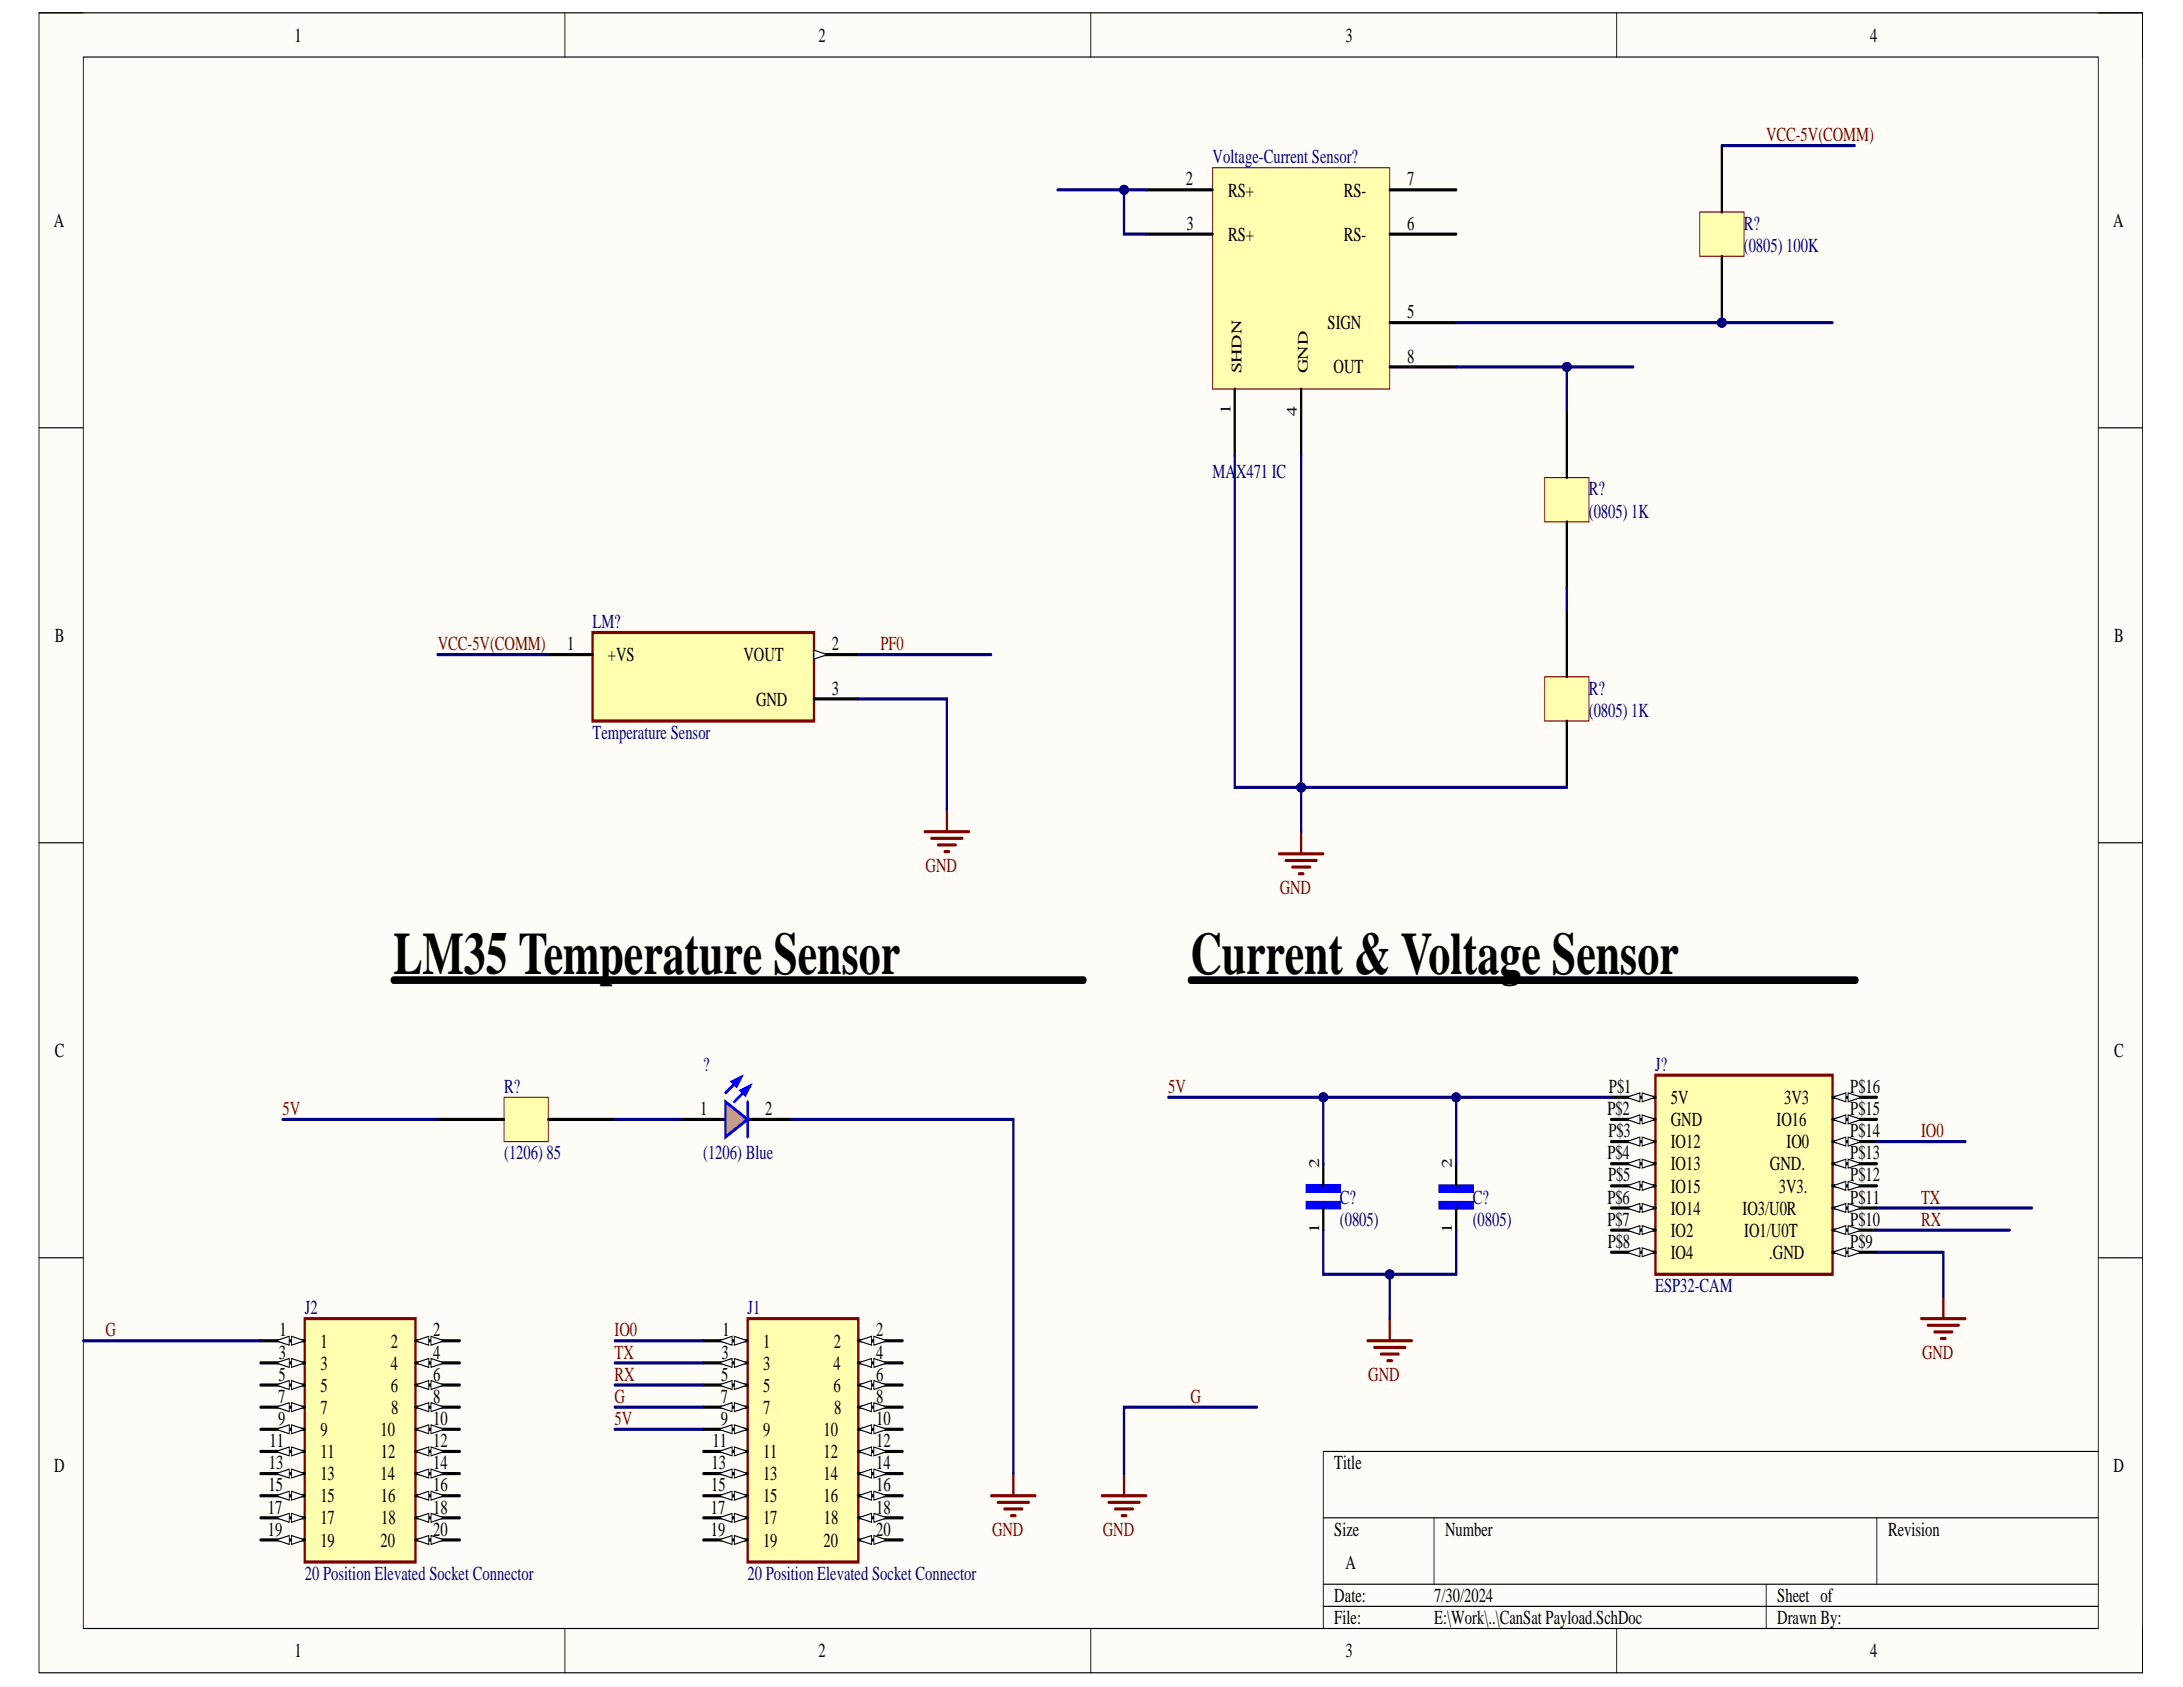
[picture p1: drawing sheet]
<svg xmlns="http://www.w3.org/2000/svg" width="279mm" height="216mm" viewBox="0 0 279 216" stroke-linecap="round" stroke-linejoin="round" font-family="sans-serif">
<defs><g id="words">
<g font-size="7.7">
<text x="50.4" y="124.6">LM35 Temperature Sensor</text>
<text x="152.4" y="124.6">Current &amp; Voltage Sensor</text>
</g>
<g font-size="2.5">
<text x="37.7" y="5.3">1</text>
<text x="104.8" y="5.3">2</text>
<text x="172.2" y="5.3">3</text>
<text x="239.4" y="5.3">4</text>
<text x="151.8" y="23.7">2</text>
<text x="180.1" y="23.7">7</text>
<text x="6.9" y="29.1">A</text>
<text x="151.9" y="29.4">3</text>
<text x="157.2" y="25.2">RS+</text>
<text x="172" y="25.2">RS-</text>
<text x="180.1" y="29.4">6</text>
<text x="270.5" y="29.1">A</text>
<text x="157.2" y="30.8">RS+</text>
<text x="172" y="30.8">RS-</text>
<text x="180.1" y="40.7">5</text>
<text x="169.9" y="42.2">SIGN</text>
<text x="170.7" y="47.8">OUT</text>
<text x="180.1" y="46.4">8</text>
<text x="7" y="82.2">B</text>
<text x="72.6" y="83.2">1</text>
<text x="106.5" y="83.2">2</text>
<text x="270.6" y="82.2">B</text>
<text x="77.8" y="84.6">+VS</text>
<text x="95.2" y="84.6">VOUT</text>
<text x="106.5" y="88.9">3</text>
<text x="96.8" y="90.3">GND</text>
<text x="7" y="135.3">C</text>
<text x="270.6" y="135.3">C</text>
<text x="89.6" y="142.7">1</text>
<text x="98" y="142.7">2</text>
<text x="205.7" y="142.7">P$2</text>
<text x="205.9" y="139.9">P$1</text>
<text x="213.8" y="141.3">5V</text>
<text x="228.4" y="141.3">3V3</text>
<text x="236.8" y="139.9">P$16</text>
<text x="236.8" y="142.7">P$15</text>
<text x="205.7" y="148.4">P$4</text>
<text x="205.8" y="145.5">P$3</text>
<text x="213.8" y="144.1">GND</text>
<text x="213.8" y="147">IO12</text>
<text x="213.8" y="149.8">IO13</text>
<text x="226.5" y="149.8">GND.</text>
<text x="227.4" y="144.1">IO16</text>
<text x="228.7" y="147">IO0</text>
<text x="236.8" y="145.5">P$14</text>
<text x="236.8" y="148.4">P$13</text>
<text x="205.7" y="154">P$6</text>
<text x="205.8" y="151.2">P$5</text>
<text x="213.8" y="152.6">IO15</text>
<text x="213.8" y="155.5">IO14</text>
<text x="223" y="155.5">IO3/U0R</text>
<text x="227.7" y="152.6">3V3.</text>
<text x="236.8" y="151.2">P$12</text>
<text x="236.8" y="154">P$11</text>
<text x="205.7" y="156.9">P$7</text>
<text x="205.8" y="159.7">P$8</text>
<text x="213.8" y="158.3">IO2</text>
<text x="213.8" y="161.1">IO4</text>
<text x="223.2" y="158.3">IO1/U0T</text>
<text x="226.5" y="161.1">.GND</text>
<text x="236.8" y="156.9">P$10</text>
<text x="236.8" y="159.7">P$9</text>
<text x="35.7" y="173.9">3</text>
<text x="35.8" y="171">1</text>
<text x="41" y="172.5">1</text>
<text x="50" y="172.5">2</text>
<text x="55.4" y="171">2</text>
<text x="55.4" y="173.9">4</text>
<text x="92.3" y="173.9">3</text>
<text x="92.5" y="171">1</text>
<text x="97.7" y="172.5">1</text>
<text x="106.7" y="172.5">2</text>
<text x="112.1" y="171">2</text>
<text x="112.1" y="173.9">4</text>
<text x="35.6" y="179.5">7</text>
<text x="35.6" y="176.7">5</text>
<text x="41" y="175.3">3</text>
<text x="41" y="178.1">5</text>
<text x="50" y="175.3">4</text>
<text x="50" y="178.1">6</text>
<text x="55.4" y="176.7">6</text>
<text x="55.4" y="179.5">8</text>
<text x="92.2" y="179.5">7</text>
<text x="92.3" y="176.7">5</text>
<text x="97.7" y="175.3">3</text>
<text x="97.7" y="178.1">5</text>
<text x="106.7" y="175.3">4</text>
<text x="106.7" y="178.1">6</text>
<text x="112.1" y="176.7">6</text>
<text x="112.1" y="179.5">8</text>
<text x="34.5" y="185.2">11</text>
<text x="35.6" y="182.4">9</text>
<text x="41" y="180.9">7</text>
<text x="41" y="183.8">9</text>
<text x="48.7" y="183.8">10</text>
<text x="50.1" y="180.9">8</text>
<text x="55.4" y="182.4">10</text>
<text x="55.4" y="185.2">12</text>
<text x="91.2" y="185.2">11</text>
<text x="92.2" y="182.4">9</text>
<text x="97.7" y="180.9">7</text>
<text x="97.7" y="183.8">9</text>
<text x="105.4" y="183.8">10</text>
<text x="106.8" y="180.9">8</text>
<text x="112.1" y="182.4">10</text>
<text x="112.1" y="185.2">12</text>
<text x="6.9" y="188.4">D</text>
<text x="34.4" y="190.9">15</text>
<text x="34.4" y="188">13</text>
<text x="41" y="186.6">11</text>
<text x="41" y="189.4">13</text>
<text x="48.7" y="189.4">14</text>
<text x="48.7" y="186.6">12</text>
<text x="55.4" y="188">14</text>
<text x="55.4" y="190.9">16</text>
<text x="91" y="190.9">15</text>
<text x="91.1" y="188">13</text>
<text x="97.7" y="186.6">11</text>
<text x="97.7" y="189.4">13</text>
<text x="105.4" y="186.6">12</text>
<text x="105.4" y="189.4">14</text>
<text x="112.1" y="188">14</text>
<text x="112.1" y="190.9">16</text>
<text x="170.8" y="188">Title</text>
<text x="270.5" y="188.4">D</text>
<text x="34.3" y="193.7">17</text>
<text x="34.3" y="196.5">19</text>
<text x="41" y="192.3">15</text>
<text x="41" y="195.1">17</text>
<text x="41" y="197.9">19</text>
<text x="48.7" y="197.9">20</text>
<text x="48.7" y="192.3">16</text>
<text x="48.8" y="195.1">18</text>
<text x="55.4" y="193.7">18</text>
<text x="55.4" y="196.5">20</text>
<text x="91" y="193.7">17</text>
<text x="91" y="196.5">19</text>
<text x="97.7" y="192.3">15</text>
<text x="97.7" y="195.1">17</text>
<text x="97.7" y="197.9">19</text>
<text x="105.4" y="192.3">16</text>
<text x="105.4" y="197.9">20</text>
<text x="105.4" y="195.1">18</text>
<text x="112.1" y="193.7">18</text>
<text x="112.1" y="196.5">20</text>
<text x="170.8" y="196.5">Size</text>
<text x="184.9" y="196.5">Number</text>
<text x="241.6" y="196.5">Revision</text>
<text x="172.2" y="200.8">A</text>
<text x="170.8" y="205">Date:</text>
<text x="170.8" y="207.9">File:</text>
<text x="183.6" y="205">7/30/2024</text>
<text x="183.6" y="207.9">E:\Work\..\CanSat Payload.SchDoc</text>
<text x="227.5" y="205">Sheet of</text>
<text x="227.5" y="207.9">Drawn By:</text>
<text x="37.7" y="212.1">1</text>
<text x="104.8" y="212.1">2</text>
<text x="172.2" y="212.1">3</text>
<text x="239.4" y="212.1">4</text>
</g>
<g font-size="2.5" fill="#000080">
<text x="155.2" y="20.9">Voltage-Current Sensor?</text>
<text x="223.2" y="29.4">R?</text>
<text x="223.2" y="32.2">(0805) 100K</text>
<text x="155.2" y="61.1">MAX471 IC</text>
<text x="203.4" y="63.4">R?</text>
<text x="203.4" y="66.2">(0805) 1K</text>
<text x="75.8" y="80.4">LM?</text>
<text x="203.4" y="88.9">R?</text>
<text x="75.8" y="94.6">Temperature Sensor</text>
<text x="203.4" y="91.7">(0805) 1K</text>
<text x="90" y="137">?</text>
<text x="211.9" y="137">J?</text>
<text x="64.5" y="139.9">R?</text>
<text x="64.5" y="148.4">(1206) 85</text>
<text x="90" y="148.4">(1206) Blue</text>
<text x="171.5" y="154">C?</text>
<text x="188.5" y="154">C?</text>
<text x="171.5" y="156.9">(0805)</text>
<text x="188.5" y="156.9">(0805)</text>
<text x="211.9" y="165.4">ESP32-CAM</text>
<text x="39" y="168.2">J2</text>
<text x="95.7" y="168.2">J1</text>
<text x="39" y="202.2">20 Position Elevated Socket Connector</text>
<text x="95.7" y="202.2">20 Position Elevated Socket Connector</text>
</g>
<g font-size="2.5" fill="#800000">
<text x="226" y="18.1">VCC-5V(COMM)</text>
<text x="56" y="83.2">VCC-5V(COMM)</text>
<text x="112.7" y="83.2">PF0</text>
<text x="118.5" y="111.6">GND</text>
<text x="163.8" y="114.4">GND</text>
<text x="36.2" y="142.7">5V</text>
<text x="149.5" y="139.9">5V</text>
<text x="245.9" y="145.5">IO0</text>
<text x="245.9" y="154">TX</text>
<text x="245.9" y="156.9">RX</text>
<text x="13.5" y="171">G</text>
<text x="78.7" y="171">IO0</text>
<text x="78.7" y="173.9">TX</text>
<text x="246" y="173.9">GND</text>
<text x="78.7" y="176.7">RX</text>
<text x="78.7" y="179.5">G</text>
<text x="152.4" y="179.5">G</text>
<text x="175.1" y="176.7">GND</text>
<text x="78.7" y="182.4">5V</text>
<text x="127" y="196.5">GND</text>
<text x="141.2" y="196.5">GND</text>
</g>
<g font-size="1.9">
<text x="158.9" y="47.8" transform="rotate(-90 158.9 47.8)">SHDN</text>
<text x="167.4" y="47.8" transform="rotate(-90 167.4 47.8)">GND</text>
<text x="157.5" y="53" transform="rotate(-90 157.5 53)">1</text>
<text x="166" y="53.2" transform="rotate(-90 166 53.2)">4</text>
<text x="168.8" y="149.5" transform="rotate(-90 168.8 149.5)">2</text>
<text x="185.8" y="149.5" transform="rotate(-90 185.8 149.5)">2</text>
<text x="168.8" y="157.8" transform="rotate(-90 168.8 157.8)">1</text>
<text x="185.8" y="157.8" transform="rotate(-90 185.8 157.8)">1</text>
</g>
</g></defs>
<path d="M5 1.6h269.2v212.5h-269.2z" fill-rule="evenodd" fill="#fffcf8"/>
<path d="M5 1.6h269.2v212.5h-269.2z" fill="none" stroke="#000" stroke-width=".13"/>
<path d="M10.7 7.3h257.9v201.1h-257.9z" fill-rule="evenodd" fill="#fffcf8"/>
<g fill="none" stroke="#000" stroke-width=".13">
<path d="M5 1.6h5.7M10.7 7.3h257.9v201.1h-257.9zM72.3 1.6v5.7M139.6 1.6v5.7M206.9 1.6v5.7M268.6 1.6h5.6v5.7M5 54.7h5.7M268.6 54.7h5.6M5 107.9h5.7M268.6 107.9h5.6M5 161h5.7M268.6 161h5.6"/>
<path d="M169.4 194.2h99.2M183.5 194.2v8.5M240.2 194.2v8.5M268.6 185.8h-99.2v22.6M72.3 208.4v5.7M139.6 208.4v5.7M169.4 202.7h99.2M169.4 205.6h99.2M206.9 208.4v5.7M226.1 202.7v5.7M274.2 208.4v5.7"/>
</g>
<path d="M39 168.8h14.2v31.1h-14.2z" fill-rule="evenodd" fill="#ffffb0"/>
<path d="M39 168.8h14.2v31.1h-14.2z" fill="none" stroke="#800000" stroke-width=".35"/>
<path d="M33.3 171.6h5.7" fill="none" stroke="#000" stroke-width=".35"/>
<path d="M37.3 171l1.7 .6-1.7 .6z" fill="#f8fcff"/>
<path d="M37.3 171l1.7 .6-1.7 .6z" fill="none" stroke="#000" stroke-width=".13"/>
<path d="M35.3 171.6l1.7-.6v1.2z" fill="#f8fcff"/>
<path d="M35.3 171.6l1.7-.6v1.2z" fill="none" stroke="#000" stroke-width=".13"/>
<path d="M33.3 174.4h5.7" fill="none" stroke="#000" stroke-width=".35"/>
<path d="M37.3 173.9l1.7 .5-1.7 .6z" fill="#f8fcff"/>
<path d="M37.3 173.9l1.7 .5-1.7 .6z" fill="none" stroke="#000" stroke-width=".13"/>
<path d="M35.3 174.4l1.7-.5v1.1z" fill="#f8fcff"/>
<path d="M35.3 174.4l1.7-.5v1.1z" fill="none" stroke="#000" stroke-width=".13"/>
<path d="M33.3 177.3h5.7" fill="none" stroke="#000" stroke-width=".35"/>
<path d="M37.3 176.7l1.7 .6-1.7 .5z" fill="#f8fcff"/>
<path d="M37.3 176.7l1.7 .6-1.7 .5z" fill="none" stroke="#000" stroke-width=".13"/>
<path d="M35.3 177.3l1.7-.6v1.1z" fill="#f8fcff"/>
<path d="M35.3 177.3l1.7-.6v1.1z" fill="none" stroke="#000" stroke-width=".13"/>
<path d="M33.3 180.1h5.7" fill="none" stroke="#000" stroke-width=".35"/>
<path d="M37.3 179.5l1.7 .6-1.7 .6z" fill="#f8fcff"/>
<path d="M37.3 179.5l1.7 .6-1.7 .6z" fill="none" stroke="#000" stroke-width=".13"/>
<path d="M35.3 180.1l1.7-.6v1.2z" fill="#f8fcff"/>
<path d="M35.3 180.1l1.7-.6v1.2z" fill="none" stroke="#000" stroke-width=".13"/>
<path d="M33.3 182.9h5.7" fill="none" stroke="#000" stroke-width=".35"/>
<path d="M37.3 182.4l1.7 .5-1.7 .6z" fill="#f8fcff"/>
<path d="M37.3 182.4l1.7 .5-1.7 .6z" fill="none" stroke="#000" stroke-width=".13"/>
<path d="M35.3 182.9l1.7-.5v1.1z" fill="#f8fcff"/>
<path d="M35.3 182.9l1.7-.5v1.1z" fill="none" stroke="#000" stroke-width=".13"/>
<path d="M33.3 185.8h5.7" fill="none" stroke="#000" stroke-width=".35"/>
<path d="M37.3 185.2l1.7 .6-1.7 .5z" fill="#f8fcff"/>
<path d="M37.3 185.2l1.7 .6-1.7 .5z" fill="none" stroke="#000" stroke-width=".13"/>
<path d="M35.3 185.8l1.7-.6v1.1z" fill="#f8fcff"/>
<path d="M35.3 185.8l1.7-.6v1.1z" fill="none" stroke="#000" stroke-width=".13"/>
<path d="M33.3 188.6h5.7" fill="none" stroke="#000" stroke-width=".35"/>
<path d="M37.3 188l1.7 .6-1.7 .5z" fill="#f8fcff"/>
<path d="M37.3 188l1.7 .6-1.7 .5z" fill="none" stroke="#000" stroke-width=".13"/>
<path d="M35.3 188.6l1.7-.6v1.1z" fill="#f8fcff"/>
<path d="M35.3 188.6l1.7-.6v1.1z" fill="none" stroke="#000" stroke-width=".13"/>
<path d="M33.3 191.4h5.7" fill="none" stroke="#000" stroke-width=".35"/>
<path d="M37.3 190.9l1.7 .5-1.7 .6z" fill="#f8fcff"/>
<path d="M37.3 190.9l1.7 .5-1.7 .6z" fill="none" stroke="#000" stroke-width=".13"/>
<path d="M35.3 191.4l1.7-.5v1.1z" fill="#f8fcff"/>
<path d="M35.3 191.4l1.7-.5v1.1z" fill="none" stroke="#000" stroke-width=".13"/>
<path d="M33.3 194.2h5.7" fill="none" stroke="#000" stroke-width=".35"/>
<path d="M37.3 193.7l1.7 .5-1.7 .6z" fill="#f8fcff"/>
<path d="M37.3 193.7l1.7 .5-1.7 .6z" fill="none" stroke="#000" stroke-width=".13"/>
<path d="M35.3 194.2l1.7-.5v1.1z" fill="#f8fcff"/>
<path d="M35.3 194.2l1.7-.5v1.1z" fill="none" stroke="#000" stroke-width=".13"/>
<path d="M33.3 197.1h5.7" fill="none" stroke="#000" stroke-width=".35"/>
<path d="M37.3 196.5l1.7 .6-1.7 .6z" fill="#f8fcff"/>
<path d="M37.3 196.5l1.7 .6-1.7 .6z" fill="none" stroke="#000" stroke-width=".13"/>
<path d="M35.3 197.1l1.7-.6v1.2z" fill="#f8fcff"/>
<path d="M35.3 197.1l1.7-.6v1.2z" fill="none" stroke="#000" stroke-width=".13"/>
<path d="M53.2 171.6h5.6" fill="none" stroke="#000" stroke-width=".35"/>
<path d="M53.2 171.6l1.7-.6v1.2z" fill="#f8fcff"/>
<path d="M53.2 171.6l1.7-.6v1.2z" fill="none" stroke="#000" stroke-width=".13"/>
<path d="M55.2 171l1.7 .6-1.7 .6z" fill="#f8fcff"/>
<path d="M55.2 171l1.7 .6-1.7 .6z" fill="none" stroke="#000" stroke-width=".13"/>
<path d="M53.2 174.4h5.6" fill="none" stroke="#000" stroke-width=".35"/>
<path d="M53.2 174.4l1.7-.5v1.1z" fill="#f8fcff"/>
<path d="M53.2 174.4l1.7-.5v1.1z" fill="none" stroke="#000" stroke-width=".13"/>
<path d="M55.2 173.9l1.7 .5-1.7 .6z" fill="#f8fcff"/>
<path d="M55.2 173.9l1.7 .5-1.7 .6z" fill="none" stroke="#000" stroke-width=".13"/>
<path d="M53.2 177.3h5.6" fill="none" stroke="#000" stroke-width=".35"/>
<path d="M53.2 177.3l1.7-.6v1.1z" fill="#f8fcff"/>
<path d="M53.2 177.3l1.7-.6v1.1z" fill="none" stroke="#000" stroke-width=".13"/>
<path d="M55.2 176.7l1.7 .6-1.7 .5z" fill="#f8fcff"/>
<path d="M55.2 176.7l1.7 .6-1.7 .5z" fill="none" stroke="#000" stroke-width=".13"/>
<path d="M53.2 180.1h5.6" fill="none" stroke="#000" stroke-width=".35"/>
<path d="M53.2 180.1l1.7-.6v1.2z" fill="#f8fcff"/>
<path d="M53.2 180.1l1.7-.6v1.2z" fill="none" stroke="#000" stroke-width=".13"/>
<path d="M55.2 179.5l1.7 .6-1.7 .6z" fill="#f8fcff"/>
<path d="M55.2 179.5l1.7 .6-1.7 .6z" fill="none" stroke="#000" stroke-width=".13"/>
<path d="M53.2 182.9h5.6" fill="none" stroke="#000" stroke-width=".35"/>
<path d="M53.2 182.9l1.7-.5v1.1z" fill="#f8fcff"/>
<path d="M53.2 182.9l1.7-.5v1.1z" fill="none" stroke="#000" stroke-width=".13"/>
<path d="M55.2 182.4l1.7 .5-1.7 .6z" fill="#f8fcff"/>
<path d="M55.2 182.4l1.7 .5-1.7 .6z" fill="none" stroke="#000" stroke-width=".13"/>
<path d="M53.2 185.8h5.6" fill="none" stroke="#000" stroke-width=".35"/>
<path d="M53.2 185.8l1.7-.6v1.1z" fill="#f8fcff"/>
<path d="M53.2 185.8l1.7-.6v1.1z" fill="none" stroke="#000" stroke-width=".13"/>
<path d="M55.2 185.2l1.7 .6-1.7 .5z" fill="#f8fcff"/>
<path d="M55.2 185.2l1.7 .6-1.7 .5z" fill="none" stroke="#000" stroke-width=".13"/>
<path d="M53.2 188.6h5.6" fill="none" stroke="#000" stroke-width=".35"/>
<path d="M53.2 188.6l1.7-.6v1.1z" fill="#f8fcff"/>
<path d="M53.2 188.6l1.7-.6v1.1z" fill="none" stroke="#000" stroke-width=".13"/>
<path d="M55.2 188l1.7 .6-1.7 .5z" fill="#f8fcff"/>
<path d="M55.2 188l1.7 .6-1.7 .5z" fill="none" stroke="#000" stroke-width=".13"/>
<path d="M53.2 191.4h5.6" fill="none" stroke="#000" stroke-width=".35"/>
<path d="M53.2 191.4l1.7-.5v1.1z" fill="#f8fcff"/>
<path d="M53.2 191.4l1.7-.5v1.1z" fill="none" stroke="#000" stroke-width=".13"/>
<path d="M55.2 190.9l1.7 .5-1.7 .6z" fill="#f8fcff"/>
<path d="M55.2 190.9l1.7 .5-1.7 .6z" fill="none" stroke="#000" stroke-width=".13"/>
<path d="M53.2 194.2h5.6" fill="none" stroke="#000" stroke-width=".35"/>
<path d="M53.2 194.2l1.7-.5v1.1z" fill="#f8fcff"/>
<path d="M53.2 194.2l1.7-.5v1.1z" fill="none" stroke="#000" stroke-width=".13"/>
<path d="M55.2 193.7l1.7 .5-1.7 .6z" fill="#f8fcff"/>
<path d="M55.2 193.7l1.7 .5-1.7 .6z" fill="none" stroke="#000" stroke-width=".13"/>
<path d="M53.2 197.1h5.6" fill="none" stroke="#000" stroke-width=".35"/>
<path d="M53.2 197.1l1.7-.6v1.2z" fill="#f8fcff"/>
<path d="M53.2 197.1l1.7-.6v1.2z" fill="none" stroke="#000" stroke-width=".13"/>
<path d="M55.2 196.5l1.7 .6-1.7 .6z" fill="#f8fcff"/>
<path d="M55.2 196.5l1.7 .6-1.7 .6z" fill="none" stroke="#000" stroke-width=".13"/>
<path d="M95.7 168.8h14.2v31.1h-14.2z" fill-rule="evenodd" fill="#ffffb0"/>
<path d="M95.7 168.8h14.2v31.1h-14.2z" fill="none" stroke="#800000" stroke-width=".35"/>
<path d="M90 171.6h5.7" fill="none" stroke="#000" stroke-width=".35"/>
<path d="M94 171l1.7 .6-1.7 .6z" fill="#f8fcff"/>
<path d="M94 171l1.7 .6-1.7 .6z" fill="none" stroke="#000" stroke-width=".13"/>
<path d="M92 171.6l1.7-.6v1.2z" fill="#f8fcff"/>
<path d="M92 171.6l1.7-.6v1.2z" fill="none" stroke="#000" stroke-width=".13"/>
<path d="M90 174.4h5.7" fill="none" stroke="#000" stroke-width=".35"/>
<path d="M94 173.9l1.7 .5-1.7 .6z" fill="#f8fcff"/>
<path d="M94 173.9l1.7 .5-1.7 .6z" fill="none" stroke="#000" stroke-width=".13"/>
<path d="M92 174.4l1.7-.5v1.1z" fill="#f8fcff"/>
<path d="M92 174.4l1.7-.5v1.1z" fill="none" stroke="#000" stroke-width=".13"/>
<path d="M90 177.3h5.7" fill="none" stroke="#000" stroke-width=".35"/>
<path d="M94 176.7l1.7 .6-1.7 .5z" fill="#f8fcff"/>
<path d="M94 176.7l1.7 .6-1.7 .5z" fill="none" stroke="#000" stroke-width=".13"/>
<path d="M92 177.3l1.7-.6v1.1z" fill="#f8fcff"/>
<path d="M92 177.3l1.7-.6v1.1z" fill="none" stroke="#000" stroke-width=".13"/>
<path d="M90 180.1h5.7" fill="none" stroke="#000" stroke-width=".35"/>
<path d="M94 179.5l1.7 .6-1.7 .6z" fill="#f8fcff"/>
<path d="M94 179.5l1.7 .6-1.7 .6z" fill="none" stroke="#000" stroke-width=".13"/>
<path d="M92 180.1l1.7-.6v1.2z" fill="#f8fcff"/>
<path d="M92 180.1l1.7-.6v1.2z" fill="none" stroke="#000" stroke-width=".13"/>
<path d="M90 182.9h5.7" fill="none" stroke="#000" stroke-width=".35"/>
<path d="M94 182.4l1.7 .5-1.7 .6z" fill="#f8fcff"/>
<path d="M94 182.4l1.7 .5-1.7 .6z" fill="none" stroke="#000" stroke-width=".13"/>
<path d="M92 182.9l1.7-.5v1.1z" fill="#f8fcff"/>
<path d="M92 182.9l1.7-.5v1.1z" fill="none" stroke="#000" stroke-width=".13"/>
<path d="M90 185.8h5.7" fill="none" stroke="#000" stroke-width=".35"/>
<path d="M94 185.2l1.7 .6-1.7 .5z" fill="#f8fcff"/>
<path d="M94 185.2l1.7 .6-1.7 .5z" fill="none" stroke="#000" stroke-width=".13"/>
<path d="M92 185.8l1.7-.6v1.1z" fill="#f8fcff"/>
<path d="M92 185.8l1.7-.6v1.1z" fill="none" stroke="#000" stroke-width=".13"/>
<path d="M90 188.6h5.7" fill="none" stroke="#000" stroke-width=".35"/>
<path d="M94 188l1.7 .6-1.7 .5z" fill="#f8fcff"/>
<path d="M94 188l1.7 .6-1.7 .5z" fill="none" stroke="#000" stroke-width=".13"/>
<path d="M92 188.6l1.7-.6v1.1z" fill="#f8fcff"/>
<path d="M92 188.6l1.7-.6v1.1z" fill="none" stroke="#000" stroke-width=".13"/>
<path d="M90 191.4h5.7" fill="none" stroke="#000" stroke-width=".35"/>
<path d="M94 190.9l1.7 .5-1.7 .6z" fill="#f8fcff"/>
<path d="M94 190.9l1.7 .5-1.7 .6z" fill="none" stroke="#000" stroke-width=".13"/>
<path d="M92 191.4l1.7-.5v1.1z" fill="#f8fcff"/>
<path d="M92 191.4l1.7-.5v1.1z" fill="none" stroke="#000" stroke-width=".13"/>
<path d="M90 194.2h5.7" fill="none" stroke="#000" stroke-width=".35"/>
<path d="M94 193.7l1.7 .5-1.7 .6z" fill="#f8fcff"/>
<path d="M94 193.7l1.7 .5-1.7 .6z" fill="none" stroke="#000" stroke-width=".13"/>
<path d="M92 194.2l1.7-.5v1.1z" fill="#f8fcff"/>
<path d="M92 194.2l1.7-.5v1.1z" fill="none" stroke="#000" stroke-width=".13"/>
<path d="M90 197.1h5.7" fill="none" stroke="#000" stroke-width=".35"/>
<path d="M94 196.5l1.7 .6-1.7 .6z" fill="#f8fcff"/>
<path d="M94 196.5l1.7 .6-1.7 .6z" fill="none" stroke="#000" stroke-width=".13"/>
<path d="M92 197.1l1.7-.6v1.2z" fill="#f8fcff"/>
<path d="M92 197.1l1.7-.6v1.2z" fill="none" stroke="#000" stroke-width=".13"/>
<path d="M109.9 171.6h5.6" fill="none" stroke="#000" stroke-width=".35"/>
<path d="M109.9 171.6l1.7-.6v1.2z" fill="#f8fcff"/>
<path d="M109.9 171.6l1.7-.6v1.2z" fill="none" stroke="#000" stroke-width=".13"/>
<path d="M111.8 171l1.7 .6-1.7 .6z" fill="#f8fcff"/>
<path d="M111.8 171l1.7 .6-1.7 .6z" fill="none" stroke="#000" stroke-width=".13"/>
<path d="M109.9 174.4h5.6" fill="none" stroke="#000" stroke-width=".35"/>
<path d="M109.9 174.4l1.7-.5v1.1z" fill="#f8fcff"/>
<path d="M109.9 174.4l1.7-.5v1.1z" fill="none" stroke="#000" stroke-width=".13"/>
<path d="M111.8 173.9l1.7 .5-1.7 .6z" fill="#f8fcff"/>
<path d="M111.8 173.9l1.7 .5-1.7 .6z" fill="none" stroke="#000" stroke-width=".13"/>
<path d="M109.9 177.3h5.6" fill="none" stroke="#000" stroke-width=".35"/>
<path d="M109.9 177.3l1.7-.6v1.1z" fill="#f8fcff"/>
<path d="M109.9 177.3l1.7-.6v1.1z" fill="none" stroke="#000" stroke-width=".13"/>
<path d="M111.8 176.7l1.7 .6-1.7 .5z" fill="#f8fcff"/>
<path d="M111.8 176.7l1.7 .6-1.7 .5z" fill="none" stroke="#000" stroke-width=".13"/>
<path d="M109.9 180.1h5.6" fill="none" stroke="#000" stroke-width=".35"/>
<path d="M109.9 180.1l1.7-.6v1.2z" fill="#f8fcff"/>
<path d="M109.9 180.1l1.7-.6v1.2z" fill="none" stroke="#000" stroke-width=".13"/>
<path d="M111.8 179.5l1.7 .6-1.7 .6z" fill="#f8fcff"/>
<path d="M111.8 179.5l1.7 .6-1.7 .6z" fill="none" stroke="#000" stroke-width=".13"/>
<path d="M109.9 182.9h5.6" fill="none" stroke="#000" stroke-width=".35"/>
<path d="M109.9 182.9l1.7-.5v1.1z" fill="#f8fcff"/>
<path d="M109.9 182.9l1.7-.5v1.1z" fill="none" stroke="#000" stroke-width=".13"/>
<path d="M111.8 182.4l1.7 .5-1.7 .6z" fill="#f8fcff"/>
<path d="M111.8 182.4l1.7 .5-1.7 .6z" fill="none" stroke="#000" stroke-width=".13"/>
<path d="M109.9 185.8h5.6" fill="none" stroke="#000" stroke-width=".35"/>
<path d="M109.9 185.8l1.7-.6v1.1z" fill="#f8fcff"/>
<path d="M109.9 185.8l1.7-.6v1.1z" fill="none" stroke="#000" stroke-width=".13"/>
<path d="M111.8 185.2l1.7 .6-1.7 .5z" fill="#f8fcff"/>
<path d="M111.8 185.2l1.7 .6-1.7 .5z" fill="none" stroke="#000" stroke-width=".13"/>
<path d="M109.9 188.6h5.6" fill="none" stroke="#000" stroke-width=".35"/>
<path d="M109.9 188.6l1.7-.6v1.1z" fill="#f8fcff"/>
<path d="M109.9 188.6l1.7-.6v1.1z" fill="none" stroke="#000" stroke-width=".13"/>
<path d="M111.8 188l1.7 .6-1.7 .5z" fill="#f8fcff"/>
<path d="M111.8 188l1.7 .6-1.7 .5z" fill="none" stroke="#000" stroke-width=".13"/>
<path d="M109.9 191.4h5.6" fill="none" stroke="#000" stroke-width=".35"/>
<path d="M109.9 191.4l1.7-.5v1.1z" fill="#f8fcff"/>
<path d="M109.9 191.4l1.7-.5v1.1z" fill="none" stroke="#000" stroke-width=".13"/>
<path d="M111.8 190.9l1.7 .5-1.7 .6z" fill="#f8fcff"/>
<path d="M111.8 190.9l1.7 .5-1.7 .6z" fill="none" stroke="#000" stroke-width=".13"/>
<path d="M109.9 194.2h5.6" fill="none" stroke="#000" stroke-width=".35"/>
<path d="M109.9 194.2l1.7-.5v1.1z" fill="#f8fcff"/>
<path d="M109.9 194.2l1.7-.5v1.1z" fill="none" stroke="#000" stroke-width=".13"/>
<path d="M111.8 193.7l1.7 .5-1.7 .6z" fill="#f8fcff"/>
<path d="M111.8 193.7l1.7 .5-1.7 .6z" fill="none" stroke="#000" stroke-width=".13"/>
<path d="M109.9 197.1h5.6" fill="none" stroke="#000" stroke-width=".35"/>
<path d="M109.9 197.1l1.7-.6v1.2z" fill="#f8fcff"/>
<path d="M109.9 197.1l1.7-.6v1.2z" fill="none" stroke="#000" stroke-width=".13"/>
<path d="M111.8 196.5l1.7 .6-1.7 .6z" fill="#f8fcff"/>
<path d="M111.8 196.5l1.7 .6-1.7 .6z" fill="none" stroke="#000" stroke-width=".13"/>
<path d="M167.2 153.9h4.3v.7h-4.3z" fill-rule="evenodd" fill="#00f"/>
<path d="M167.2 153.9h4.3v.7h-4.3z" fill="none" stroke="#00f" stroke-width=".35"/>
<path d="M167.2 151.8h4.3v.7h-4.3z" fill-rule="evenodd" fill="#00f"/>
<path d="M167.2 151.8h4.3v.7h-4.3z" fill="none" stroke="#00f" stroke-width=".35"/>
<path d="M169.4 148.9v2.9M169.4 154.6v2.8" fill="none" stroke="#000" stroke-width=".35"/>
<path d="M184.2 153.9h4.3v.7h-4.3z" fill-rule="evenodd" fill="#00f"/>
<path d="M184.2 153.9h4.3v.7h-4.3z" fill="none" stroke="#00f" stroke-width=".35"/>
<path d="M184.2 151.8h4.3v.7h-4.3z" fill-rule="evenodd" fill="#00f"/>
<path d="M184.2 151.8h4.3v.7h-4.3z" fill="none" stroke="#00f" stroke-width=".35"/>
<path d="M87.2 143.3h5.6M95.7 143.3h5.6M186.4 148.9v2.9M186.4 154.6v2.8" fill="none" stroke="#000" stroke-width=".35"/>
<g fill="none" stroke="#800000" stroke-width=".35">
<path d="M175 171.6h5.7M175.9 172.4h4M176.7 173.3h2.3M177.6 174.1h.6M177.9 168.8v2.8M245.9 168.8h5.7M246.7 169.6h4M247.6 170.5h2.3M248.4 171.3h.6M248.7 165.9v2.9M141 191.4h5.7M141.9 192.3h4"/>
<path d="M142.7 193.1h2.3M143.6 194h.5M143.9 188.6v2.8"/>
</g>
<path d="M92.8 141l2.9 2.3-2.9 2.2z" fill="#ffbf00"/>
<path d="M94.8 137.9l-2 2M96 139l-2 2M92.8 141l2.9 2.3-2.9 2.2zM95.7 141v4.5" fill="none" stroke="#00f" stroke-width=".35"/>
<path d="M93.7 138.4l1.1-.5-.5 1.1z" fill="#00f"/>
<path d="M93.7 138.4l1.1-.5-.5 1.1z" fill="none" stroke="#00f" stroke-width=".35"/>
<path d="M94.8 139.6l1.2-.6-.6 1.1z" fill="#00f"/>
<path d="M94.8 139.6l1.2-.6-.6 1.1z" fill="none" stroke="#00f" stroke-width=".35"/>
<path d="M64.5 140.4h5.7v5.7h-5.7z" fill-rule="evenodd" fill="#ffffb0"/>
<path d="M64.5 140.4h5.7v5.7h-5.7z" fill="none" stroke="#800000" stroke-width=".13"/>
<path d="M56 143.3h8.5M70.2 143.3h8.5" fill="none" stroke="#000" stroke-width=".35"/>
<path d="M126.9 191.4h5.6M127.7 192.3h4M128.6 193.1h2.2M129.4 194h.6M129.7 188.6v2.8" fill="none" stroke="#800000" stroke-width=".35"/>
<path d="M75.8 80.9h28.4v11.4h-28.4z" fill-rule="evenodd" fill="#ffffb0"/>
<path d="M75.8 80.9h28.4v11.4h-28.4z" fill="none" stroke="#800000" stroke-width=".35"/>
<path d="M70.2 83.8h5.6M104.2 83.8h5.7" fill="none" stroke="#000" stroke-width=".35"/>
<path d="M104.2 83.2l1.7 .6-1.7 .5z" fill="#f8fcff"/>
<path d="M104.2 83.2l1.7 .6-1.7 .5z" fill="none" stroke="#000" stroke-width=".13"/>
<path d="M104.2 89.4h5.7" fill="none" stroke="#000" stroke-width=".35"/>
<path d="M118.4 106.4h5.6M119.2 107.3h4M120.1 108.1h2.2M120.9 109h.6M121.2 103.6v2.8" fill="none" stroke="#800000" stroke-width=".35"/>
<path d="M50.3 125.4h88.4M152.4 125.4h85.1" fill="none" stroke="#000" stroke-width=".84"/>
<circle cx="220.4" cy="41.3" r=".57" fill="#000080"/>
<circle cx="220.4" cy="41.3" r=".57" fill="none" stroke="#000080" stroke-width=".13"/>
<path d="M217.5 27.1h5.7v5.7h-5.7z" fill-rule="evenodd" fill="#ffffb0"/>
<path d="M217.5 27.1h5.7v5.7h-5.7z" fill="none" stroke="#800000" stroke-width=".13"/>
<path d="M220.4 32.8v8.5" fill="none" stroke="#000" stroke-width=".35"/>
<circle cx="220.4" cy="41.3" r=".57" fill="#000080"/>
<circle cx="220.4" cy="41.3" r=".57" fill="none" stroke="#000080" stroke-width=".13"/>
<path d="M220.4 18.6v8.5" fill="none" stroke="#000" stroke-width=".35"/>
<path d="M197.7 61.1h5.7v5.7h-5.7z" fill-rule="evenodd" fill="#ffffb0"/>
<path d="M197.7 61.1h5.7v5.7h-5.7z" fill="none" stroke="#800000" stroke-width=".13"/>
<path d="M200.5 52.6v8.5M200.5 66.8v8.5" fill="none" stroke="#000" stroke-width=".35"/>
<path d="M197.7 86.6h5.7v5.7h-5.7z" fill-rule="evenodd" fill="#ffffb0"/>
<path d="M197.7 86.6h5.7v5.7h-5.7z" fill="none" stroke="#800000" stroke-width=".13"/>
<path d="M200.5 78.1v8.5M200.5 92.3v8.5" fill="none" stroke="#000" stroke-width=".35"/>
<path d="M155.2 21.5h22.7v28.3h-22.7z" fill-rule="evenodd" fill="#ffffb0"/>
<path d="M155.2 21.5h22.7v28.3h-22.7z" fill="none" stroke="#800000" stroke-width=".13"/>
<path d="M146.7 24.3h8.5M146.7 30h8.5M177.9 30h8.5M177.9 24.3h8.5M158 49.8v8.5M166.5 49.8v8.5M177.9 47h8.5M177.9 41.3h8.5" fill="none" stroke="#000" stroke-width=".35"/>
<path d="M163.7 109.3h5.7M164.5 110.1h4M165.4 111h2.3M166.3 111.8h.5M166.5 106.4v2.9" fill="none" stroke="#800000" stroke-width=".35"/>
<path d="M211.9 137.6h22.6v25.5h-22.6z" fill-rule="evenodd" fill="#ffffb0"/>
<path d="M211.9 137.6h22.6v25.5h-22.6z" fill="none" stroke="#800000" stroke-width=".35"/>
<path d="M206.2 140.4h5.7" fill="none" stroke="#000" stroke-width=".35"/>
<path d="M210.2 139.9l1.7 .5-1.7 .6z" fill="#f8fcff"/>
<path d="M210.2 139.9l1.7 .5-1.7 .6z" fill="none" stroke="#000" stroke-width=".13"/>
<path d="M208.2 140.4l1.7-.5v1.1z" fill="#f8fcff"/>
<path d="M208.2 140.4l1.7-.5v1.1z" fill="none" stroke="#000" stroke-width=".13"/>
<path d="M206.2 143.3h5.7" fill="none" stroke="#000" stroke-width=".35"/>
<path d="M210.2 142.7l1.7 .6-1.7 .5z" fill="#f8fcff"/>
<path d="M210.2 142.7l1.7 .6-1.7 .5z" fill="none" stroke="#000" stroke-width=".13"/>
<path d="M208.2 143.3l1.7-.6v1.1z" fill="#f8fcff"/>
<path d="M208.2 143.3l1.7-.6v1.1z" fill="none" stroke="#000" stroke-width=".13"/>
<path d="M206.2 146.1h5.7" fill="none" stroke="#000" stroke-width=".35"/>
<path d="M210.2 145.5l1.7 .6-1.7 .6z" fill="#f8fcff"/>
<path d="M210.2 145.5l1.7 .6-1.7 .6z" fill="none" stroke="#000" stroke-width=".13"/>
<path d="M208.2 146.1l1.7-.6v1.2z" fill="#f8fcff"/>
<path d="M208.2 146.1l1.7-.6v1.2z" fill="none" stroke="#000" stroke-width=".13"/>
<path d="M206.2 148.9h5.7" fill="none" stroke="#000" stroke-width=".35"/>
<path d="M210.2 148.4l1.7 .5-1.7 .6z" fill="#f8fcff"/>
<path d="M210.2 148.4l1.7 .5-1.7 .6z" fill="none" stroke="#000" stroke-width=".13"/>
<path d="M208.2 148.9l1.7-.5v1.1z" fill="#f8fcff"/>
<path d="M208.2 148.9l1.7-.5v1.1z" fill="none" stroke="#000" stroke-width=".13"/>
<path d="M206.2 151.8h5.7" fill="none" stroke="#000" stroke-width=".35"/>
<path d="M210.2 151.2l1.7 .6-1.7 .5z" fill="#f8fcff"/>
<path d="M210.2 151.2l1.7 .6-1.7 .5z" fill="none" stroke="#000" stroke-width=".13"/>
<path d="M208.2 151.8l1.7-.6v1.1z" fill="#f8fcff"/>
<path d="M208.2 151.8l1.7-.6v1.1z" fill="none" stroke="#000" stroke-width=".13"/>
<path d="M206.2 154.6h5.7" fill="none" stroke="#000" stroke-width=".35"/>
<path d="M210.2 154l1.7 .6-1.7 .6z" fill="#f8fcff"/>
<path d="M210.2 154l1.7 .6-1.7 .6z" fill="none" stroke="#000" stroke-width=".13"/>
<path d="M208.2 154.6l1.7-.6v1.2z" fill="#f8fcff"/>
<path d="M208.2 154.6l1.7-.6v1.2z" fill="none" stroke="#000" stroke-width=".13"/>
<path d="M206.2 157.4h5.7" fill="none" stroke="#000" stroke-width=".35"/>
<path d="M210.2 156.9l1.7 .5-1.7 .6z" fill="#f8fcff"/>
<path d="M210.2 156.9l1.7 .5-1.7 .6z" fill="none" stroke="#000" stroke-width=".13"/>
<path d="M208.2 157.4l1.7-.5v1.1z" fill="#f8fcff"/>
<path d="M208.2 157.4l1.7-.5v1.1z" fill="none" stroke="#000" stroke-width=".13"/>
<path d="M206.2 160.3h5.7" fill="none" stroke="#000" stroke-width=".35"/>
<path d="M210.2 159.7l1.7 .6-1.7 .5z" fill="#f8fcff"/>
<path d="M210.2 159.7l1.7 .6-1.7 .5z" fill="none" stroke="#000" stroke-width=".13"/>
<path d="M208.2 160.3l1.7-.6v1.1z" fill="#f8fcff"/>
<path d="M208.2 160.3l1.7-.6v1.1z" fill="none" stroke="#000" stroke-width=".13"/>
<path d="M234.5 140.4h5.7" fill="none" stroke="#000" stroke-width=".35"/>
<path d="M234.5 140.4l1.8-.5v1.1z" fill="#f8fcff"/>
<path d="M234.5 140.4l1.8-.5v1.1z" fill="none" stroke="#000" stroke-width=".13"/>
<path d="M236.5 139.9l1.7 .5-1.7 .6z" fill="#f8fcff"/>
<path d="M236.5 139.9l1.7 .5-1.7 .6z" fill="none" stroke="#000" stroke-width=".13"/>
<path d="M234.5 143.3h5.7" fill="none" stroke="#000" stroke-width=".35"/>
<path d="M234.5 143.3l1.8-.6v1.1z" fill="#f8fcff"/>
<path d="M234.5 143.3l1.8-.6v1.1z" fill="none" stroke="#000" stroke-width=".13"/>
<path d="M236.5 142.7l1.7 .6-1.7 .5z" fill="#f8fcff"/>
<path d="M236.5 142.7l1.7 .6-1.7 .5z" fill="none" stroke="#000" stroke-width=".13"/>
<path d="M234.5 146.1h5.7" fill="none" stroke="#000" stroke-width=".35"/>
<path d="M234.5 146.1l1.8-.6v1.2z" fill="#f8fcff"/>
<path d="M234.5 146.1l1.8-.6v1.2z" fill="none" stroke="#000" stroke-width=".13"/>
<path d="M236.5 145.5l1.7 .6-1.7 .6z" fill="#f8fcff"/>
<path d="M236.5 145.5l1.7 .6-1.7 .6z" fill="none" stroke="#000" stroke-width=".13"/>
<path d="M234.5 148.9h5.7" fill="none" stroke="#000" stroke-width=".35"/>
<path d="M234.5 148.9l1.8-.5v1.1z" fill="#f8fcff"/>
<path d="M234.5 148.9l1.8-.5v1.1z" fill="none" stroke="#000" stroke-width=".13"/>
<path d="M236.5 148.4l1.7 .5-1.7 .6z" fill="#f8fcff"/>
<path d="M236.5 148.4l1.7 .5-1.7 .6z" fill="none" stroke="#000" stroke-width=".13"/>
<path d="M234.5 151.8h5.7" fill="none" stroke="#000" stroke-width=".35"/>
<path d="M234.5 151.8l1.8-.6v1.1z" fill="#f8fcff"/>
<path d="M234.5 151.8l1.8-.6v1.1z" fill="none" stroke="#000" stroke-width=".13"/>
<path d="M236.5 151.2l1.7 .6-1.7 .5z" fill="#f8fcff"/>
<path d="M236.5 151.2l1.7 .6-1.7 .5z" fill="none" stroke="#000" stroke-width=".13"/>
<path d="M234.5 154.6h5.7" fill="none" stroke="#000" stroke-width=".35"/>
<path d="M234.5 154.6l1.8-.6v1.2z" fill="#f8fcff"/>
<path d="M234.5 154.6l1.8-.6v1.2z" fill="none" stroke="#000" stroke-width=".13"/>
<path d="M236.5 154l1.7 .6-1.7 .6z" fill="#f8fcff"/>
<path d="M236.5 154l1.7 .6-1.7 .6z" fill="none" stroke="#000" stroke-width=".13"/>
<path d="M234.5 157.4h5.7" fill="none" stroke="#000" stroke-width=".35"/>
<path d="M234.5 157.4l1.8-.5v1.1z" fill="#f8fcff"/>
<path d="M234.5 157.4l1.8-.5v1.1z" fill="none" stroke="#000" stroke-width=".13"/>
<path d="M236.5 156.9l1.7 .5-1.7 .6z" fill="#f8fcff"/>
<path d="M236.5 156.9l1.7 .5-1.7 .6z" fill="none" stroke="#000" stroke-width=".13"/>
<path d="M234.5 160.3h5.7" fill="none" stroke="#000" stroke-width=".35"/>
<path d="M234.5 160.3l1.8-.6v1.1z" fill="#f8fcff"/>
<path d="M234.5 160.3l1.8-.6v1.1z" fill="none" stroke="#000" stroke-width=".13"/>
<path d="M236.5 159.7l1.7 .6-1.7 .5z" fill="#f8fcff"/>
<path d="M236.5 159.7l1.7 .6-1.7 .5z" fill="none" stroke="#000" stroke-width=".13"/>
<path d="M169.4 140.4v8.5" fill="none" stroke="#000080" stroke-width=".35"/>
<circle cx="169.4" cy="140.4" r=".57" fill="#000080"/>
<circle cx="169.4" cy="140.4" r=".57" fill="none" stroke="#000080" stroke-width=".13"/>
<path d="M186.4 140.4v8.5" fill="none" stroke="#000080" stroke-width=".35"/>
<circle cx="186.4" cy="140.4" r=".57" fill="#000080"/>
<circle cx="186.4" cy="140.4" r=".57" fill="none" stroke="#000080" stroke-width=".13"/>
<path d="M177.9 163.1v5.7" fill="none" stroke="#000080" stroke-width=".35"/>
<circle cx="177.9" cy="163.1" r=".57" fill="#000080"/>
<circle cx="177.9" cy="163.1" r=".57" fill="none" stroke="#000080" stroke-width=".13"/>
<g fill="none" stroke="#000080" stroke-width=".35">
<path d="M36.2 143.3h19.8M78.7 143.3h8.5M101.3 143.3h28.4v45.3M149.5 140.4h56.7M240.2 146.1h11.4M240.2 157.4h17M240.2 154.6h19.9M10.7 171.6h22.6M78.7 171.6h11.3M78.7 174.4h11.3M78.7 177.3h11.3M240.2 160.3h8.5v5.6"/>
<path d="M78.7 180.1h11.3M78.7 182.9h11.3M160.9 180.1h-17v8.5"/>
</g>
<circle cx="186.4" cy="140.4" r=".57" fill="#000080"/>
<circle cx="186.4" cy="140.4" r=".57" fill="none" stroke="#000080" stroke-width=".13"/>
<circle cx="169.4" cy="140.4" r=".57" fill="#000080"/>
<circle cx="169.4" cy="140.4" r=".57" fill="none" stroke="#000080" stroke-width=".13"/>
<path d="M169.4 157.4v5.7h17v-5.7" fill="none" stroke="#000080" stroke-width=".35"/>
<circle cx="177.9" cy="163.1" r=".57" fill="#000080"/>
<circle cx="177.9" cy="163.1" r=".57" fill="none" stroke="#000080" stroke-width=".13"/>
<path d="M186.4 47h22.6M200.5 75.3v2.8M56 83.8h14.2M109.9 89.4h11.3v14.2M109.9 83.8h17" fill="none" stroke="#000080" stroke-width=".35"/>
<circle cx="200.5" cy="47" r=".57" fill="#000080"/>
<circle cx="200.5" cy="47" r=".57" fill="none" stroke="#000080" stroke-width=".13"/>
<path d="M200.5 47v5.6" fill="none" stroke="#000080" stroke-width=".35"/>
<circle cx="200.5" cy="47" r=".57" fill="#000080"/>
<circle cx="200.5" cy="47" r=".57" fill="none" stroke="#000080" stroke-width=".13"/>
<path d="M166.5 58.3v42.5" fill="none" stroke="#000080" stroke-width=".35"/>
<circle cx="166.5" cy="100.8" r=".57" fill="#000080"/>
<circle cx="166.5" cy="100.8" r=".57" fill="none" stroke="#000080" stroke-width=".13"/>
<path d="M166.5 100.8v5.6" fill="none" stroke="#000080" stroke-width=".35"/>
<circle cx="166.5" cy="100.8" r=".57" fill="#000080"/>
<circle cx="166.5" cy="100.8" r=".57" fill="none" stroke="#000080" stroke-width=".13"/>
<path d="M158 58.3v42.5h42.5" fill="none" stroke="#000080" stroke-width=".35"/>
<circle cx="166.5" cy="100.8" r=".57" fill="#000080"/>
<circle cx="166.5" cy="100.8" r=".57" fill="none" stroke="#000080" stroke-width=".13"/>
<path d="M146.7 24.3h-2.8v5.7h2.8" fill="none" stroke="#000080" stroke-width=".35"/>
<circle cx="143.9" cy="24.3" r=".57" fill="#000080"/>
<circle cx="143.9" cy="24.3" r=".57" fill="none" stroke="#000080" stroke-width=".13"/>
<path d="M135.4 24.3h8.5" fill="none" stroke="#000080" stroke-width=".35"/>
<circle cx="143.9" cy="24.3" r=".57" fill="#000080"/>
<circle cx="143.9" cy="24.3" r=".57" fill="none" stroke="#000080" stroke-width=".13"/>
<path d="M186.4 41.3h48.1" fill="none" stroke="#000080" stroke-width=".35"/>
<circle cx="220.4" cy="41.3" r=".57" fill="#000080"/>
<circle cx="220.4" cy="41.3" r=".57" fill="none" stroke="#000080" stroke-width=".13"/>
<path d="M220.4 18.6h17" fill="none" stroke="#000080" stroke-width=".35"/>
<use href="#words"/>
</svg>
